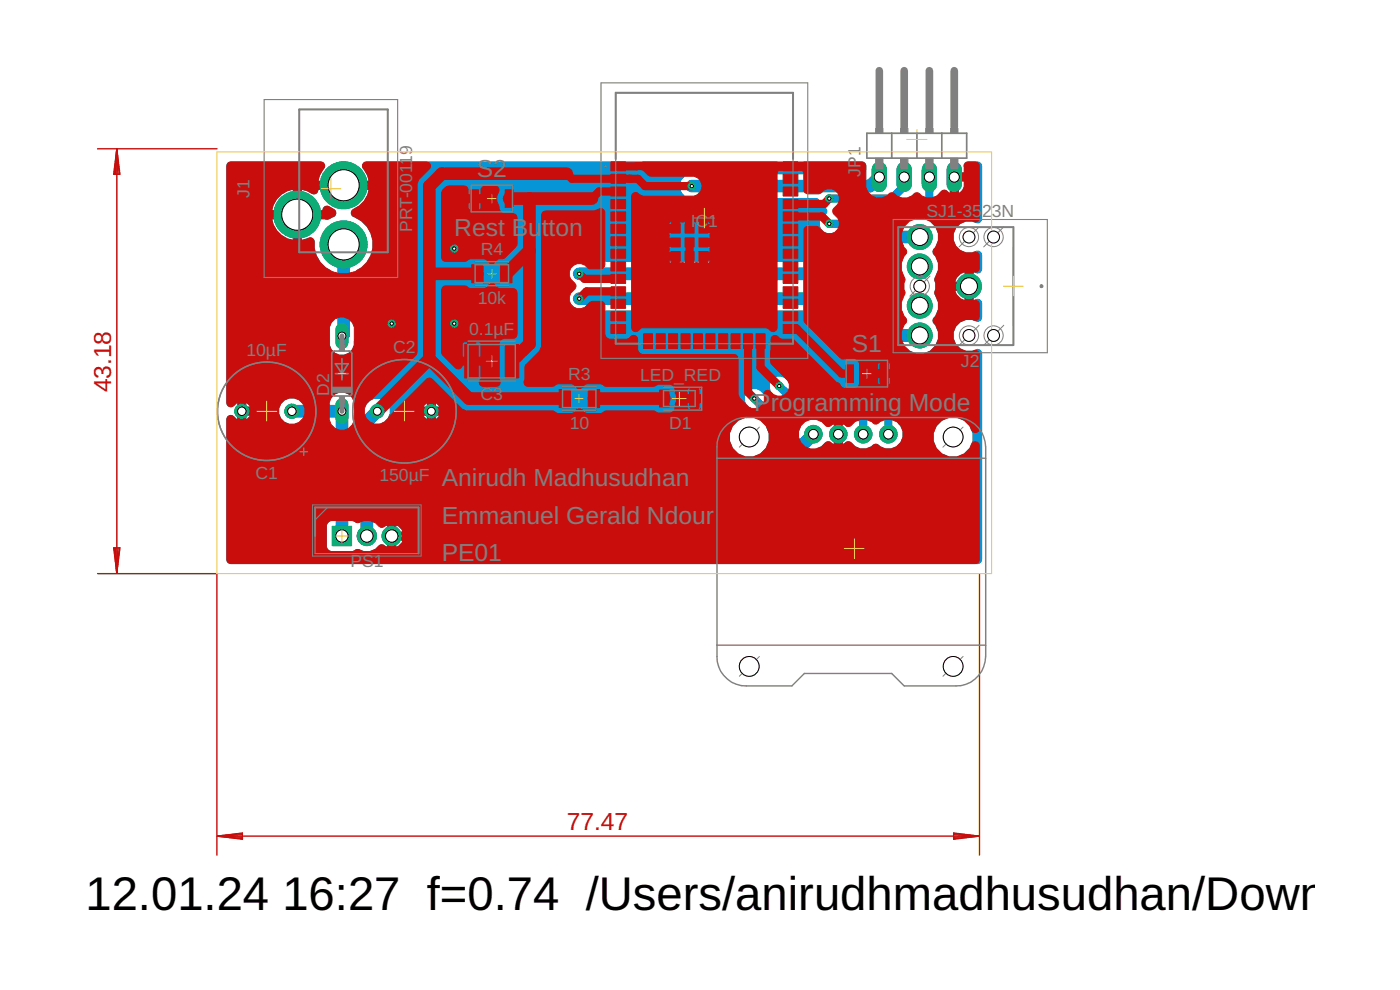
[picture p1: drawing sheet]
<svg xmlns="http://www.w3.org/2000/svg" width="105mm" height="74mm" viewBox="0 0 105 74" stroke-linecap="round" stroke-linejoin="round" font-family="sans-serif">
<defs><g id="words">
<g font-size="3.5">
<text x="6.4" y="68.1">12.01.24</text>
<text x="21.1" y="68.1">16:27 f=0.74 /Users/anirudhmadhusudhan/Download</text>
</g>
<g font-size="1.8" fill="#808080">
<text x="34" y="17.7">Rest Bu</text>
<text x="35.7" y="13.2">S2</text>
<text x="40.5" y="17.7">t</text>
<text x="41.1" y="17.7">ton</text>
<text x="63.8" y="26.3">S1</text>
<text x="56.5" y="30.8">Programming Mode</text>
<text x="33.1" y="36.4">Anirudh Madhusudhan</text>
<text x="33.1" y="39.2">Emmanuel Gerald Ndour</text>
<text x="33.1" y="42">PE01</text>
</g>
<g font-size="1.8" fill="#c90d0c">
<text x="8.3" y="29.4" transform="rotate(-90 8.3 29.4)">43.18</text>
<text x="42.4" y="62.1">77.47</text>
</g>
<g font-size="1.3" fill="#808080">
<text x="18.7" y="14.8" transform="rotate(-90 18.7 14.8)">J1</text>
<text x="30.8" y="17.4" transform="rotate(-90 30.8 17.4)">PRT-00119</text>
<text x="51.7" y="17">IC1</text>
<text x="64.4" y="13.2" transform="rotate(-90 64.4 13.2)">JP1</text>
<text x="69.3" y="16.3">SJ1-35</text>
<text x="73.5" y="16.3">2</text>
<text x="74.2" y="16.3">3N</text>
<text x="35.7" y="22.8">10k</text>
<text x="36" y="19.1">R4</text>
<text x="18.4" y="26.6">10µF</text>
<text x="24.6" y="29.6" transform="rotate(-90 24.6 29.6)">D2</text>
<text x="29.4" y="26.4">C2</text>
<text x="35.1" y="25.1">0.1µF</text>
<text x="36" y="29.9">C3</text>
<text x="42.5" y="28.5">R3</text>
<text x="47.9" y="28.5">LED_RED</text>
<text x="71.9" y="27.5">J2</text>
<text x="19.1" y="35.8">C1</text>
<text x="42.6" y="32.1">10</text>
<text x="50.1" y="32.1">D1</text>
<text x="28.4" y="36">150µF</text>
<text x="26.2" y="42.5">PS1</text>
</g>
</g></defs>
<path d="M17.1 12.2l-.1 .2v17.7a.3 .3 0 0 0 .2 .3 .3 .3 0 0 0 .3 0l.3-.3v1.3l-.3-.2a.3 .3 0 0 0-.3-.1 .3 .3 0 0 0-.2 .3v10.5l.2 .3h56l.2-.1 .1-.2v-15.5a.3 .3 0 0 0-.4-.2 1.21 1.21 0 0 1-1.8-1.2 1.21 1.21 0 0 1 1.9-1l.2-.1 .1-1.2a.3 .3 0 0 0-.4-.3l-.3 .1v-2.2l.3 .1a.3 .3 0 0 0 .4-.3v-1a.3 .3 0 0 0-.4-.3 1.21 1.21 0 0 1-1.8-1.2 1.21 1.21 0 0 1 1.9-.9l.2-.1 .1-.2v-4l-.2-.3h-.9a.3 .3 0 0 0-.2 .4v.4h-1.1v1.6l-.1-.1a.37 .37 0 0 0-.4-.2 .37 .37 0 0 0-.3 .4v.4l-.1 .3-.8 .7a.32 .32 0 0 0 .2 .6 1.41 1.41 0 0 1 .2 2.1l.1 .3a1.51 1.51 0 0 1 .1 1.9 1.2 1.2 0 0 1 0 1v.1a1.42 1.42 0 0 1-.2 1.9l.1 .2a1.41 1.41 0 0 1-.1 2 1.41 1.41 0 0 1-2-.1h-2.2l-.4-.1-2.5-2.5-.2-.1h-19.3a.96 .96 0 0 1-.8-.8 .96 .96 0 0 1 .4-1v-.2a.96 .96 0 0 1-.4-1 .96 .96 0 0 1 .8-.7h19.3l.2-.1 1.5-1.5a.3 .3 0 0 0 .1-.3 .3 .3 0 0 0-.3-.2h-2.1a.77 .77 0 0 1-.6-.7 .77 .77 0 0 1 .5-.8 .31 .31 0 0 0-.2-.5l-.3-.6-.3-.1h-9.4a.93 .93 0 0 1-.8-.9 .93 .93 0 0 1 .8-.9h12.9l.3-.2v-.4l-.1-.2-.2-.1h-37.1a.3 .3 0 0 0-.3 .2 .3 .3 0 0 0 .2 .4l.2 .4 .1 .5h-3.8l.1-.5 .3-.5a.3 .3 0 0 0 .1-.3 .3 .3 0 0 0-.3-.2h-6.7zM71.7 13.5h.5a.78 .78 0 0 1-.5 1zM20.7 14.9l.4-.4 .4-.2 .4-.1v1.6h-1.6l.1-.5zM22.5 14.2l.8 .3a.3 .3 0 0 0 .4 0 .3 .3 0 0 0 .1-.3h3.8a2.08 2.08 0 0 1-1.2 1.6 .3 .3 0 0 0 .2 .4 2.22 2.22 0 0 1 1.3 2 2.22 2.22 0 0 1-1.2 2.1l-.1 4.9-.1 .2a.97 .97 0 0 1-.7 1.2 .97 .97 0 0 1-1.2-.8v-1.3l.2-.4v-3.8a2.46 2.46 0 0 1-1.3-2.3 .31 .31 0 0 0-.5-.1l-.5 .1v-1.6h1.8a.84 .84 0 0 0 .8-.4v-.3l-.5-.2a.3 .3 0 0 0-.3 0 .3 .3 0 0 0-.1 .3h-1.7zM20.3 16.4h1.6v1.6a1.92 1.92 0 0 1-1.6-1.6zM71.6 20.8l.3-.3 .3-.2v.8h-.8zM71.4 21.7h.8v.8l-.3-.1-.3-.3zM21 30.2a1.01 1.01 0 0 1 1.3-.4h2.4a1.01 1.01 0 0 1 1.2-.4 1.01 1.01 0 0 1 .6 1.2 .3 .3 0 0 0 .5 .1l.3-.3a.99 .99 0 0 1 1.6-.3 .99 .99 0 0 1-.3 1.6l-.2 .3v3.2l.1 .2 .2 .1h27.8l.2-.1 3-3 .2-.5a.3 .3 0 0 0-.3-.4h-2a.3 .3 0 0 0-.2 .4 1.51 1.51 0 0 1-.8 2.2 1.51 1.51 0 0 1-2-1.2 1.51 1.51 0 0 1 1.6-1.7 .3 .3 0 0 0 .1-.5l-.5-.4a.79 .79 0 0 1 .3-1.2 .79 .79 0 0 1 1.1 .4 .3 .3 0 0 0 .4-.1 .3 .3 0 0 0 0-.4 .76 .76 0 0 1 .3-.7 .76 .76 0 0 1 .8 0l.8 .7 .2 .1h6.3l.2 .1 .9 .9 .1 .3 .1 1.3a1.13 1.13 0 0 1 0 1.6 1.13 1.13 0 0 1-1.6 0h-.3a1.17 1.17 0 0 1-1.8-.2h-.2l-.4 .2v-1.1h-.6v1.1l-.3-.2h-.2l-.4 .3-.5 .3-3.5 3.5-.3 .1h-28.5l-.2 .1-.1 .2v1.5a.3 .3 0 0 0 .4 .3l.2-.1v1.7l-.3-.2h-.2a1.27 1.27 0 0 1-1.7 .3l-.4 .2h-1.6l-.2-.1-.2-.3v-1.6l.3-.4-.1-7-.2-.2h-2.1a1.01 1.01 0 0 1-1.2-.3 1.01 1.01 0 0 1-.1-1.2zM18.4 30.1l.4 .4h-.4zM32.6 30.1l.3 .4h-.3zM31.7 30.4l.3-.3v.4h-.4zM18.4 31.1h.4l-.4 .3zM31.6 31.1h.4v.3zM32.6 31.1h.3l-.3 .3zM69.8 32.7a1.51 1.51 0 0 1 3 0 1.51 1.51 0 0 1-3 0zM29.6 39.3l.5 .3 .1 .2h-.6zM29.6 40.4h.6l-.1 .2-.5 .4z" fill-rule="evenodd" fill="#0696d7" stroke="#0696d7" stroke-width=".07"/>
<path d="M25.7 18.3v6.7l-.1 .1M34 18.6v5.6h-4.7M65.8 13.3l-.7 .6h-13.3M68.8 17.7h-3.1l-2.7 2.8h-19.7M21.8 30.8h3.8v9.3M28.2 30.8l-.7 .7v8.6M43.3 22.4h19.7l2.7 2.7h3.1M60.9 32.5l-3.9 3.9h-29.5" fill="none" stroke="#0696d7" stroke-width=".95"/>
<path d="M67.7 13.3v.6l-1 1h-4.6M69.6 13.3v1.6l-1 .9h-2.8l-.9 .9h-2.8M56.5 29.8l.9 1h6.5l.7 .6v1.1M58.3 28.9l1 .9h6.5l.7 .7v2" fill="none" stroke="#0696d7" stroke-width=".61"/>
<circle cx="21.8" cy="30.8" r=".53" fill="#0dab76" stroke="#0dab76" stroke-width=".07"/>
<circle cx="21.8" cy="30.8" r=".32" fill="#fff" stroke="#000" stroke-width=".07"/>
<circle cx="18.1" cy="30.8" r=".53" fill="#0dab76" stroke="#0dab76" stroke-width=".07"/>
<circle cx="18.1" cy="30.8" r=".32" fill="#fff" stroke="#000" stroke-width=".07"/>
<circle cx="28.2" cy="30.8" r=".51" fill="#0dab76" stroke="#0dab76" stroke-width=".07"/>
<circle cx="28.2" cy="30.8" r=".3" fill="#fff" stroke="#000" stroke-width=".07"/>
<circle cx="32.3" cy="30.8" r=".51" fill="#0dab76" stroke="#0dab76" stroke-width=".07"/>
<circle cx="32.3" cy="30.8" r=".3" fill="#fff" stroke="#000" stroke-width=".07"/>
<path d="M25.6 30.3v.9" fill="none" stroke="#0dab76" stroke-width=".97"/>
<circle cx="25.6" cy="30.8" r=".3" fill="#fff" stroke="#000" stroke-width=".07"/>
<path d="M25.6 24.7v.9" fill="none" stroke="#0dab76" stroke-width=".97"/>
<circle cx="25.6" cy="25.1" r=".3" fill="#fff" stroke="#000" stroke-width=".07"/>
<circle cx="25.7" cy="18.3" r="1.76" fill="#0dab76" stroke="#0dab76" stroke-width=".07"/>
<circle cx="25.7" cy="18.3" r="1.16" fill="#fff" stroke="#000" stroke-width=".07"/>
<circle cx="25.7" cy="13.9" r="1.76" fill="#0dab76" stroke="#0dab76" stroke-width=".07"/>
<circle cx="25.7" cy="13.9" r="1.16" fill="#fff" stroke="#000" stroke-width=".07"/>
<circle cx="22.2" cy="16.1" r="1.76" fill="#0dab76" stroke="#0dab76" stroke-width=".07"/>
<circle cx="22.2" cy="16.1" r="1.16" fill="#fff" stroke="#000" stroke-width=".07"/>
<circle cx="72.5" cy="21.4" r=".93" fill="#0dab76" stroke="#0dab76" stroke-width=".07"/>
<circle cx="72.5" cy="21.4" r=".64" fill="#fff" stroke="#000" stroke-width=".07"/>
<circle cx="68.8" cy="17.7" r=".93" fill="#0dab76" stroke="#0dab76" stroke-width=".07"/>
<circle cx="68.8" cy="17.7" r=".64" fill="#fff" stroke="#000" stroke-width=".07"/>
<circle cx="68.8" cy="25.1" r=".93" fill="#0dab76" stroke="#0dab76" stroke-width=".07"/>
<circle cx="68.8" cy="25.1" r=".64" fill="#fff" stroke="#000" stroke-width=".07"/>
<circle cx="68.8" cy="19.9" r=".93" fill="#0dab76" stroke="#0dab76" stroke-width=".07"/>
<circle cx="68.8" cy="19.9" r=".64" fill="#fff" stroke="#000" stroke-width=".07"/>
<circle cx="68.8" cy="22.9" r=".93" fill="#0dab76" stroke="#0dab76" stroke-width=".07"/>
<circle cx="68.8" cy="22.9" r=".64" fill="#fff" stroke="#000" stroke-width=".07"/>
<path d="M65.8 12.7v1.1" fill="none" stroke="#0dab76" stroke-width="1.1"/>
<circle cx="65.8" cy="13.3" r=".38" fill="#fff" stroke="#000" stroke-width=".07"/>
<path d="M67.7 12.7v1.1" fill="none" stroke="#0dab76" stroke-width="1.1"/>
<circle cx="67.7" cy="13.3" r=".38" fill="#fff" stroke="#000" stroke-width=".07"/>
<path d="M69.6 12.7v1.1" fill="none" stroke="#0dab76" stroke-width="1.1"/>
<circle cx="69.6" cy="13.3" r=".38" fill="#fff" stroke="#000" stroke-width=".07"/>
<path d="M71.4 12.7v1.1" fill="none" stroke="#0dab76" stroke-width="1.1"/>
<circle cx="71.4" cy="13.3" r=".38" fill="#fff" stroke="#000" stroke-width=".07"/>
<path d="M24.9 39.4h1.4v1.4h-1.4z" fill="#0dab76" stroke="#0dab76" stroke-width=".07"/>
<circle cx="25.6" cy="40.1" r=".47" fill="#fff" stroke="#000" stroke-width=".07"/>
<circle cx="27.5" cy="40.1" r=".72" fill="#0dab76" stroke="#0dab76" stroke-width=".07"/>
<circle cx="27.5" cy="40.1" r=".47" fill="#fff" stroke="#000" stroke-width=".07"/>
<circle cx="29.3" cy="40.1" r=".72" fill="#0dab76" stroke="#0dab76" stroke-width=".07"/>
<circle cx="29.3" cy="40.1" r=".47" fill="#fff" stroke="#000" stroke-width=".07"/>
<circle cx="66.5" cy="32.5" r=".66" fill="#0dab76" stroke="#0dab76" stroke-width=".07"/>
<circle cx="66.5" cy="32.5" r=".36" fill="#fff" stroke="#000" stroke-width=".07"/>
<circle cx="64.6" cy="32.5" r=".66" fill="#0dab76" stroke="#0dab76" stroke-width=".07"/>
<circle cx="64.6" cy="32.5" r=".36" fill="#fff" stroke="#000" stroke-width=".07"/>
<circle cx="62.7" cy="32.5" r=".66" fill="#0dab76" stroke="#0dab76" stroke-width=".07"/>
<circle cx="62.7" cy="32.5" r=".36" fill="#fff" stroke="#000" stroke-width=".07"/>
<circle cx="60.9" cy="32.5" r=".66" fill="#0dab76" stroke="#0dab76" stroke-width=".07"/>
<circle cx="60.9" cy="32.5" r=".36" fill="#fff" stroke="#000" stroke-width=".07"/>
<circle cx="34" cy="18.6" r=".28" fill="#0dab76" stroke="#0dab76" stroke-width=".07"/>
<circle cx="34" cy="18.6" r=".13" fill="#fff" stroke="#000" stroke-width=".07"/>
<circle cx="34" cy="24.2" r=".28" fill="#0dab76" stroke="#0dab76" stroke-width=".07"/>
<circle cx="34" cy="24.2" r=".13" fill="#fff" stroke="#000" stroke-width=".07"/>
<circle cx="29.3" cy="24.2" r=".28" fill="#0dab76" stroke="#0dab76" stroke-width=".07"/>
<circle cx="29.3" cy="24.2" r=".13" fill="#fff" stroke="#000" stroke-width=".07"/>
<circle cx="51.8" cy="13.9" r=".28" fill="#0dab76" stroke="#0dab76" stroke-width=".07"/>
<circle cx="51.8" cy="13.9" r=".13" fill="#fff" stroke="#000" stroke-width=".07"/>
<circle cx="43.3" cy="20.5" r=".28" fill="#0dab76" stroke="#0dab76" stroke-width=".07"/>
<circle cx="43.3" cy="20.5" r=".13" fill="#fff" stroke="#000" stroke-width=".07"/>
<circle cx="43.3" cy="22.4" r=".28" fill="#0dab76" stroke="#0dab76" stroke-width=".07"/>
<circle cx="43.3" cy="22.4" r=".13" fill="#fff" stroke="#000" stroke-width=".07"/>
<circle cx="58.3" cy="28.9" r=".28" fill="#0dab76" stroke="#0dab76" stroke-width=".07"/>
<circle cx="58.3" cy="28.9" r=".13" fill="#fff" stroke="#000" stroke-width=".07"/>
<circle cx="56.5" cy="29.8" r=".28" fill="#0dab76" stroke="#0dab76" stroke-width=".07"/>
<circle cx="56.5" cy="29.8" r=".13" fill="#fff" stroke="#000" stroke-width=".07"/>
<circle cx="62.1" cy="16.7" r=".28" fill="#0dab76" stroke="#0dab76" stroke-width=".07"/>
<circle cx="62.1" cy="16.7" r=".13" fill="#fff" stroke="#000" stroke-width=".07"/>
<circle cx="62.1" cy="14.9" r=".28" fill="#0dab76" stroke="#0dab76" stroke-width=".07"/>
<circle cx="62.1" cy="14.9" r=".13" fill="#fff" stroke="#000" stroke-width=".07"/>
<g fill="none" stroke="#c90d0c" stroke-width=".11">
<path d="M7.3 11.1h8.9M8.7 11.2v31.7M8.7 11.2l.3 1.8h-.5zM8.7 11.2l-.1 1.8M8.7 11.2l.1 1.8M8.7 11.2l.2 1.8M7.3 42.9h8.9v21.1M8.5 41h.5l-.3 1.9zM8.6 41l.1 1.9M8.8 41l-.1 1.9M8.9 41l-.2 1.9M73.3 42.9v21.1"/>
<path d="M16.3 62.6h56.9M16.3 62.6l1.8-.3v.5zM16.3 62.6l1.8 .1M16.3 62.6l1.8 .2M18.1 62.5l-1.8 .1M18.1 62.4l-1.8 .2M71.4 62.3l1.8 .3-1.8 .2zM71.4 62.5l1.8 .1M71.4 62.4l1.8 .2M73.2 62.6l-1.8 .1M73.2 62.6l-1.8 .2"/>
</g>
<g fill="#c90d0c" stroke="#c90d0c" stroke-width=".07">
<path d="M37.8 25.8h1v2.5h-1z"/>
<path d="M34.8 25.8h1v2.5h-1z"/>
<path d="M51.6 29.2h.7v1.3h-.7z"/>
<path d="M49.4 29.2h.7v1.3h-.7z"/>
<path d="M45.7 12.1h1.1v.7h-1.1z"/>
<path d="M45.7 13h1.1v.7h-1.1z"/>
<path d="M45.7 14h1.1v.7h-1.1z"/>
<path d="M45.7 14.9h1.1v.7h-1.1z"/>
<path d="M45.7 15.9h1.1v.6h-1.1z"/>
<path d="M45.7 16.8h1.1v.7h-1.1z"/>
<path d="M45.7 17.7h1.1v.7h-1.1z"/>
<path d="M45.7 18.6h1.1v.7h-1.1z"/>
<path d="M45.7 19.6h1.1v.7h-1.1z"/>
<path d="M45.7 20.5h1.1v.7h-1.1z"/>
<path d="M45.7 21.5h1.1v.6h-1.1z"/>
<path d="M45.7 22.4h1.1v.7h-1.1z"/>
<path d="M45.7 23.3h1.1v.7h-1.1z"/>
<path d="M45.7 24.3h1.1v.7h-1.1z"/>
<path d="M48.2 25h.6v1.1h-.6z"/>
<path d="M49.1 25h.7v1.1h-.7z"/>
<path d="M50 25h.7v1.1h-.7z"/>
<path d="M51 25h.6v1.1h-.6z"/>
<path d="M51.9 25h.7v1.1h-.7z"/>
<path d="M52.8 25h.7v1.1h-.7z"/>
<path d="M53.8 25h.7v1.1h-.7z"/>
<path d="M54.7 25h.7v1.1h-.7z"/>
<path d="M55.6 25h.7v1.1h-.7z"/>
<path d="M56.6 25h.7v1.1h-.7z"/>
<path d="M58.6 24.3h1.1v.7h-1.1z"/>
<path d="M58.6 23.3h1.1v.7h-1.1z"/>
<path d="M58.6 22.4h1.1v.7h-1.1z"/>
<path d="M58.6 21.5h1.1v.6h-1.1z"/>
<path d="M58.6 20.5h1.1v.7h-1.1z"/>
<path d="M58.6 19.6h1.1v.7h-1.1z"/>
<path d="M58.6 18.6h1.1v.7h-1.1z"/>
<path d="M58.6 17.7h1.1v.7h-1.1z"/>
<path d="M58.6 16.8h1.1v.7h-1.1z"/>
<path d="M58.6 15.9h1.1v.6h-1.1z"/>
<path d="M58.6 14.9h1.1v.7h-1.1z"/>
<path d="M58.6 14h1.1v.7h-1.1z"/>
<path d="M58.6 13h1.1v.7h-1.1z"/>
<path d="M58.6 12.1h1.1v.7h-1.1z"/>
<path d="M50.2 16.8h.7v.6h-.7z"/>
<path d="M50.2 17.8h.7v.7h-.7z"/>
<path d="M50.2 18.8h.7v.7h-.7z"/>
<path d="M51.3 18.8h.6v.7h-.6z"/>
<path d="M52.3 18.8h.7v.7h-.7z"/>
<path d="M52.3 17.8h.7v.7h-.7z"/>
<path d="M52.3 16.8h.7v.6h-.7z"/>
<path d="M51.3 16.8h.6v.6h-.6z"/>
<path d="M51.3 17.8h.6v.7h-.6z"/>
<path d="M41.8 29.1h.9v1.4h-.9z"/>
<path d="M44 29.1h.9v1.4h-.9z"/>
<path d="M35.3 19.8h.9v1.4h-.9z"/>
<path d="M37.5 19.8h.8v1.4h-.8z"/>
<path d="M63.3 27.3h.6v1.3h-.6z"/>
<path d="M65.9 27.3h.6v1.3h-.6z"/>
<path d="M35.2 14.2h.6v1.3h-.6z"/>
<path d="M37.8 14.2h.6v1.3h-.6z"/>
</g>
<path d="M17.1 12.2l-.1 .2v17.9a.3 .3 0 0 0 .5 .1l.3-.3v1.3l-.4-.3a.3 .3 0 0 0-.4 .3v10.5l.1 .2 .2 .1h55.7l.2-.1 .1-.2v-8.7a.3 .3 0 0 0-.3-.2 .3 .3 0 0 0-.3 .2 1.5 1.5 0 0 1-2.3 .6 1.5 1.5 0 0 1 .1-2.4 1.5 1.5 0 0 1 2.3 .9 .3 .3 0 0 0 .3 0 .3 .3 0 0 0 .2-.2v-5.6l-.1-.2-.3-.1a1.21 1.21 0 0 1-1.6-1.2 1.21 1.21 0 0 1 1.7-1l.3-.2v-1l-.2-.3h-.3v-2.2h.3l.2-.1v-1l-.1-.3h-.3a1.21 1.21 0 0 1-1.6-1.2 1.21 1.21 0 0 1 1.7-1.1l.2-.1 .1-.2v-3.9l-.2-.3a1.04 1.04 0 0 0-.9 .1l-.1 .2 .1 .5h-1.1v1.6l-.2-.2a.29 .29 0 0 0-.5 0 1.06 1.06 0 0 1-1.7 .1 .4 .4 0 0 0-.4 .3 1.05 1.05 0 0 1-1.4-.3 .4 .4 0 0 0-.5 .3 1.03 1.03 0 0 1-1.6-.7v-1.6l-.1-.2-.2-.1h-16.4a.32 .32 0 0 0-.3 .3 .32 .32 0 0 0 .4 .4l.3 .3 .2 .1h3.2a.76 .76 0 0 1 .6 .7 .76 .76 0 0 1-.6 .8h-3.8l-.4-.3a.3 .3 0 0 0-.4 .3v9.9a.34 .34 0 0 0 .3 .2 .34 .34 0 0 0 .3-.2l.2-.1h9.2l.3 .2a.3 .3 0 0 0 .4 .1 .3 .3 0 0 0 .2-.3v-11.5v-.2l1.8-.1 .2 .3v1.2v.2l.3 .1h.7l.3-.1a.78 .78 0 0 1 1.2 0 .78 .78 0 0 1-.3 1.2l-.1 .2 .1 .2a.78 .78 0 0 1 .3 1.1 .78 .78 0 0 1-1.1 .3l-.3-.4-.2-.1-.8 .1-.1 .1v7l2.7 2.7 .2 .1 .9-.1 .3 .2v.8v1.1l-.3 .2-1-.1-3.5-3.5-.3-.1h-.7l-.3-.2a.3 .3 0 0 0-.3-.1 .3 .3 0 0 0-.2 .3v1.8l1.3 1.3 .1 .2a.8 .8 0 0 1-.6 .9 .8 .8 0 0 1-.9-.4 .3 .3 0 0 0-.4 .1 .3 .3 0 0 0 0 .4 .76 .76 0 0 1-.3 .8 .76 .76 0 0 1-.9 0l-.6-.7-.2-.3v-2.7l-.2-.3h-6.9h-.2l-.2-.3v-.8a.3 .3 0 0 0-.2-.3 .3 .3 0 0 0-.3 .1l-.3 .2h-1.3l-.1-.1-.2-.3-.1-2.3-.2-.2h-.7l-.2 .1a.84 .84 0 0 1-1.2 .4 .86 .86 0 0 1 .2-1.5v-.2a.81 .81 0 0 1-.4-1.1 .81 .81 0 0 1 1.1-.4l.4 .3h.8l.2-.2 .1-4-.1-.2-.2-.1-.5 .2h-3.7l-.2 .1-.1 .2v9.8l-.1 .4-1.1 1.1-.1 1.2 .1 .2 .2 .1h1.8l.5-.2h1l.3 .2a.3 .3 0 0 0 .3 .2 .3 .3 0 0 0 .2-.2l.3-.2h1.1l.4 .2h3.5l.4-.1h.9l.3 .1v.5a.99 .99 0 0 1 0 .9 .47 .47 0 0 1-.3 .6h-.9l-.4-.2h-3.5l-.4 .2h-1.1l-.3-.1a.38 .38 0 0 0-.3-.2 .38 .38 0 0 0-.3 .3h-1.2l-.5-.2h-6.4l-.3-.1-2.3-2.2-.2-.1-.2 .1-2.8 2.8a.99 .99 0 0 1-1.6 .3 .99 .99 0 0 1 .3-1.6l3.4-3.4v-12.7l.2-.4 .7-.8a.3 .3 0 0 0 .1-.3 .3 .3 0 0 0-.3-.2h-4.6a.31 .31 0 0 0 0 .6l.2 .4 .1 .5h-3.8l.1-.5 .3-.5a.3 .3 0 0 0 .1-.3 .3 .3 0 0 0-.3-.2h-6.7zM71.7 13.5h.5a.78 .78 0 0 1-.5 1zM22.5 14.2l.8 .3a.3 .3 0 0 0 .4 0 .3 .3 0 0 0 .1-.3h3.8a2.08 2.08 0 0 1-1.2 1.6 .3 .3 0 0 0 .2 .4 2.22 2.22 0 0 1 1.2 2.8 2.22 2.22 0 0 1-2.6 1.4 2.22 2.22 0 0 1-1.7-2.4 .31 .31 0 0 0-.5-.1l-.5 .1v-1.6h1.8a.84 .84 0 0 0 .8-.4v-.3l-.5-.2a.3 .3 0 0 0-.3 0 .3 .3 0 0 0-.1 .3h-1.7zM20.7 14.9l.4-.4 .4-.2 .4-.1v1.6h-1.6l.1-.5zM67.7 16.9a1.41 1.41 0 0 1 2-.3 1.41 1.41 0 0 1 .1 2.1l.1 .3a1.51 1.51 0 0 1 .1 1.9 1.2 1.2 0 0 1 0 1v.1a1.42 1.42 0 0 1-.2 1.9l.1 .2a1.41 1.41 0 0 1-.1 2 1.41 1.41 0 0 1-2 0 1.41 1.41 0 0 1 0-2v-.2a1.51 1.51 0 0 1-.1-2 1.2 1.2 0 0 1 0-1v-.1a1.42 1.42 0 0 1 .1-1.8v-.3a1.37 1.37 0 0 1-.1-1.8zM20.3 16.4h1.6v1.6a1.92 1.92 0 0 1-1.6-1.6zM50.1 17.4h.8v-.8h.4v.8h.6v-.8h.4v.8h.9v.4h-.9v.6h.9v.5h-.9v.8h-.4v-.8h-.6v.8h-.4v-.8h-.8v-.5h.8v-.6h-.8zM52.9 16.6h.2l.1 .2h-.3zM50.1 16.7l.2-.1v.2h-.2zM50.1 19.5h.2v.2l-.2-.1zM52.9 19.5h.3l-.1 .1-.2 .1zM71.6 20.8l.3-.3 .3-.2v.8h-.8zM71.4 21.7h.8v.8l-.3-.1-.3-.3zM24.8 24.1a.95 .95 0 0 1 1-.4 .95 .95 0 0 1 .7 .8v1.3a.95 .95 0 0 1-.9 .8 .95 .95 0 0 1-1-.8v-1.3zM65.7 27.2l.2-.1v.6h-.2zM66.5 27.1l.1 .2v.4h-.1zM66.5 28.3h.1v.4l-.1 .1zM65.7 28.3h.2v.5l-.2-.1zM51.5 29.1l.2-.1v.5h-.3zM52.3 29l.2 .1v.4h-.2zM24.8 29.7a.95 .95 0 0 1 1-.4 .95 .95 0 0 1 .7 .8v1.3a.95 .95 0 0 1-.9 .8 .95 .95 0 0 1-1-.8v-1.3zM20.8 30.8a1 1 0 0 1 2 0 1 1 0 0 1-2 0zM18.4 30.1l.4 .4h-.4zM31.7 30.4l.3-.3v.4h-.4zM32.6 30.1l.3 .4h-.3zM52.3 30.1h.2v.4l-.1 .1h-.1zM51.4 30.1h.3v.5h-.2zM32.6 31.1h.3l-.3 .3zM31.6 31.1h.4v.3zM18.4 31.1h.4l-.4 .3zM54.6 32.7a1.51 1.51 0 0 1 3 0 1.51 1.51 0 0 1-3 0zM63 31.7l.4 .2h.2a1.18 1.18 0 0 1 1.8-.2h.3a1.13 1.13 0 0 1 1.6 0 1.13 1.13 0 0 1 0 1.6 1.13 1.13 0 0 1-1.6 0h-.3a1.17 1.17 0 0 1-1.8-.2h-.2l-.4 .2zM59.9 31.9a1.18 1.18 0 0 1 2 0h.2l.3-.2v1.6l-.3-.2h-.2a1.14 1.14 0 0 1-1.6 .3 1.14 1.14 0 0 1-.4-1.5zM24.5 39.2l.3-.2h1.6l.4 .1a1.27 1.27 0 0 1 1.7 .3h.2l.3-.1v1.7l-.3-.2h-.2a1.27 1.27 0 0 1-1.7 .3l-.4 .2h-1.6l-.2-.1-.2-.3v-1.6zM29.6 39.3l.5 .3 .1 .2h-.6zM29.6 40.4h.6l-.1 .2-.5 .4zM33.1 14.2l-.1 .2 .1 5 .2 .2h1.5l.4-.2h1l.3 .2a.3 .3 0 0 0 .3 .1 .3 .3 0 0 0 .3-.1l.3-.2 .4-.1 .8-.8 .1-.2v-2.1l-.2-.2h-.8a.51 .51 0 0 1-.4-.6 1.15 1.15 0 0 1 .1-1.2l-.2-.3h-1l-.2 .2v.5h-1v-.5l-.3-.2h-1.1zM35 15.2h.2v.5l-.2-.1zM35.8 15.2h.2v.4l-.2 .1zM33.1 21.5l-.1 .2v4.7l.1 .2 1 .9a.3 .3 0 0 0 .3 .1 .3 .3 0 0 0 .2-.3h1.4v1a.33 .33 0 0 0-.1 .4 .33 .33 0 0 0 .3 .2h.9a.32 .32 0 0 0 .3-.2 .32 .32 0 0 0 0-.3v-2.7l.2-.3 .9-.1 .2-.2v-3.2l-.2-.3h-1.1l-.3-.2a.3 .3 0 0 0-.3-.2 .3 .3 0 0 0-.3 .2l-.3 .2h-1l-.4-.2h-1.5zM34.6 25.7l.4-.1v1.1h-.4zM35.6 25.6h.2l.2 .1v1h-.4z" fill-rule="evenodd" fill="#c90d0c" stroke="#c90d0c" stroke-width=".07"/>
<path d="M42.4 13l.4 .4h4.9l.6 .5h3.5M46.3 14.3h-1.5l-.5 .6M48 12.4h-1.7M51.6 18.1v1.1M59.2 16.2h2.3l.6 .5M62.1 14.9l-.4 .4h-2.5M43.3 20.5l.5 .4h2.5M46.3 21.8h-2.4l-.6 .6M56 25.5v3.9l.5 .4M56.9 25.5v2l1.4 1.4M59.2 24.6h.4l3.4 3.4h.6" fill="none" stroke="#c90d0c" stroke-width=".61"/>
<path d="M38.1 14.9h6.2M39.6 18.8l-1.7 1.7M39.6 14.9v10.8l-1.3 1.3M42.4 13h-9.3l-1 .9v13M32.1 26.9l-3.9 3.9M32.1 20.5h3.6M32.1 26.9l3 2.9h7.2M44.4 29.8h5.3" fill="none" stroke="#c90d0c" stroke-width=".95"/>
<circle cx="21.8" cy="30.8" r=".53" fill="#0dab76" stroke="#0dab76" stroke-width=".07"/>
<circle cx="21.8" cy="30.8" r=".32" fill="#fff" stroke="#000" stroke-width=".07"/>
<circle cx="18.1" cy="30.8" r=".53" fill="#0dab76" stroke="#0dab76" stroke-width=".07"/>
<circle cx="18.1" cy="30.8" r=".32" fill="#fff" stroke="#000" stroke-width=".07"/>
<circle cx="28.2" cy="30.8" r=".51" fill="#0dab76" stroke="#0dab76" stroke-width=".07"/>
<circle cx="28.2" cy="30.8" r=".3" fill="#fff" stroke="#000" stroke-width=".07"/>
<circle cx="32.3" cy="30.8" r=".51" fill="#0dab76" stroke="#0dab76" stroke-width=".07"/>
<circle cx="32.3" cy="30.8" r=".3" fill="#fff" stroke="#000" stroke-width=".07"/>
<path d="M25.6 30.3v.9" fill="none" stroke="#0dab76" stroke-width=".97"/>
<circle cx="25.6" cy="30.8" r=".3" fill="#fff" stroke="#000" stroke-width=".07"/>
<path d="M25.6 24.7v.9" fill="none" stroke="#0dab76" stroke-width=".97"/>
<circle cx="25.6" cy="25.1" r=".3" fill="#fff" stroke="#000" stroke-width=".07"/>
<circle cx="25.7" cy="18.3" r="1.76" fill="#0dab76" stroke="#0dab76" stroke-width=".07"/>
<circle cx="25.7" cy="18.3" r="1.16" fill="#fff" stroke="#000" stroke-width=".07"/>
<circle cx="25.7" cy="13.9" r="1.76" fill="#0dab76" stroke="#0dab76" stroke-width=".07"/>
<circle cx="25.7" cy="13.9" r="1.16" fill="#fff" stroke="#000" stroke-width=".07"/>
<circle cx="22.2" cy="16.1" r="1.76" fill="#0dab76" stroke="#0dab76" stroke-width=".07"/>
<circle cx="22.2" cy="16.1" r="1.16" fill="#fff" stroke="#000" stroke-width=".07"/>
<circle cx="72.5" cy="21.4" r=".93" fill="#0dab76" stroke="#0dab76" stroke-width=".07"/>
<circle cx="72.5" cy="21.4" r=".64" fill="#fff" stroke="#000" stroke-width=".07"/>
<circle cx="68.8" cy="17.7" r=".93" fill="#0dab76" stroke="#0dab76" stroke-width=".07"/>
<circle cx="68.8" cy="17.7" r=".64" fill="#fff" stroke="#000" stroke-width=".07"/>
<circle cx="68.8" cy="25.1" r=".93" fill="#0dab76" stroke="#0dab76" stroke-width=".07"/>
<circle cx="68.8" cy="25.1" r=".64" fill="#fff" stroke="#000" stroke-width=".07"/>
<circle cx="68.8" cy="19.9" r=".93" fill="#0dab76" stroke="#0dab76" stroke-width=".07"/>
<circle cx="68.8" cy="19.9" r=".64" fill="#fff" stroke="#000" stroke-width=".07"/>
<circle cx="68.8" cy="22.9" r=".93" fill="#0dab76" stroke="#0dab76" stroke-width=".07"/>
<circle cx="68.8" cy="22.9" r=".64" fill="#fff" stroke="#000" stroke-width=".07"/>
<path d="M65.8 12.7v1.1" fill="none" stroke="#0dab76" stroke-width="1.1"/>
<circle cx="65.8" cy="13.3" r=".38" fill="#fff" stroke="#000" stroke-width=".07"/>
<path d="M67.7 12.7v1.1" fill="none" stroke="#0dab76" stroke-width="1.1"/>
<circle cx="67.7" cy="13.3" r=".38" fill="#fff" stroke="#000" stroke-width=".07"/>
<path d="M69.6 12.7v1.1" fill="none" stroke="#0dab76" stroke-width="1.1"/>
<circle cx="69.6" cy="13.3" r=".38" fill="#fff" stroke="#000" stroke-width=".07"/>
<path d="M71.4 12.7v1.1" fill="none" stroke="#0dab76" stroke-width="1.1"/>
<circle cx="71.4" cy="13.3" r=".38" fill="#fff" stroke="#000" stroke-width=".07"/>
<path d="M24.9 39.4h1.4v1.4h-1.4z" fill="#0dab76" stroke="#0dab76" stroke-width=".07"/>
<circle cx="25.6" cy="40.1" r=".47" fill="#fff" stroke="#000" stroke-width=".07"/>
<circle cx="27.5" cy="40.1" r=".72" fill="#0dab76" stroke="#0dab76" stroke-width=".07"/>
<circle cx="27.5" cy="40.1" r=".47" fill="#fff" stroke="#000" stroke-width=".07"/>
<circle cx="29.3" cy="40.1" r=".72" fill="#0dab76" stroke="#0dab76" stroke-width=".07"/>
<circle cx="29.3" cy="40.1" r=".47" fill="#fff" stroke="#000" stroke-width=".07"/>
<circle cx="66.5" cy="32.5" r=".66" fill="#0dab76" stroke="#0dab76" stroke-width=".07"/>
<circle cx="66.5" cy="32.5" r=".36" fill="#fff" stroke="#000" stroke-width=".07"/>
<circle cx="64.6" cy="32.5" r=".66" fill="#0dab76" stroke="#0dab76" stroke-width=".07"/>
<circle cx="64.6" cy="32.5" r=".36" fill="#fff" stroke="#000" stroke-width=".07"/>
<circle cx="62.7" cy="32.5" r=".66" fill="#0dab76" stroke="#0dab76" stroke-width=".07"/>
<circle cx="62.7" cy="32.5" r=".36" fill="#fff" stroke="#000" stroke-width=".07"/>
<circle cx="60.9" cy="32.5" r=".66" fill="#0dab76" stroke="#0dab76" stroke-width=".07"/>
<circle cx="60.9" cy="32.5" r=".36" fill="#fff" stroke="#000" stroke-width=".07"/>
<circle cx="34" cy="18.6" r=".28" fill="#0dab76" stroke="#0dab76" stroke-width=".07"/>
<circle cx="34" cy="18.6" r=".13" fill="#fff" stroke="#000" stroke-width=".07"/>
<circle cx="34" cy="24.2" r=".28" fill="#0dab76" stroke="#0dab76" stroke-width=".07"/>
<circle cx="34" cy="24.2" r=".13" fill="#fff" stroke="#000" stroke-width=".07"/>
<circle cx="29.3" cy="24.2" r=".28" fill="#0dab76" stroke="#0dab76" stroke-width=".07"/>
<circle cx="29.3" cy="24.2" r=".13" fill="#fff" stroke="#000" stroke-width=".07"/>
<circle cx="51.8" cy="13.9" r=".28" fill="#0dab76" stroke="#0dab76" stroke-width=".07"/>
<circle cx="51.8" cy="13.9" r=".13" fill="#fff" stroke="#000" stroke-width=".07"/>
<circle cx="43.3" cy="20.5" r=".28" fill="#0dab76" stroke="#0dab76" stroke-width=".07"/>
<circle cx="43.3" cy="20.5" r=".13" fill="#fff" stroke="#000" stroke-width=".07"/>
<circle cx="43.3" cy="22.4" r=".28" fill="#0dab76" stroke="#0dab76" stroke-width=".07"/>
<circle cx="43.3" cy="22.4" r=".13" fill="#fff" stroke="#000" stroke-width=".07"/>
<circle cx="58.3" cy="28.9" r=".28" fill="#0dab76" stroke="#0dab76" stroke-width=".07"/>
<circle cx="58.3" cy="28.9" r=".13" fill="#fff" stroke="#000" stroke-width=".07"/>
<circle cx="56.5" cy="29.8" r=".28" fill="#0dab76" stroke="#0dab76" stroke-width=".07"/>
<circle cx="56.5" cy="29.8" r=".13" fill="#fff" stroke="#000" stroke-width=".07"/>
<circle cx="62.1" cy="16.7" r=".28" fill="#0dab76" stroke="#0dab76" stroke-width=".07"/>
<circle cx="62.1" cy="16.7" r=".13" fill="#fff" stroke="#000" stroke-width=".07"/>
<circle cx="62.1" cy="14.9" r=".28" fill="#0dab76" stroke="#0dab76" stroke-width=".07"/>
<circle cx="62.1" cy="14.9" r=".13" fill="#fff" stroke="#000" stroke-width=".07"/>
<g fill="none" stroke="#808080" stroke-width=".07">
<path d="M73.3 17l-1.5 1.5M75.1 17l-1.5 1.5M23.4 37.8h8.1v3.8h-8.1zM56.8 32l-1.5 1.5M69.6 20.7l-1.5 1.5M72.1 32l-1.5 1.5M73.3 24.3l-1.5 1.5M75.1 24.3l-1.5 1.5M56.8 49.1l-1.5 1.5M72.1 49.1l-1.5 1.5"/>
<circle cx="72.5" cy="17.7" r=".72"/>
<circle cx="74.4" cy="17.7" r=".72"/>
<circle cx="56.1" cy="32.7" r=".72"/>
<circle cx="68.8" cy="21.4" r=".72"/>
<circle cx="71.3" cy="32.7" r=".72"/>
<circle cx="72.5" cy="25.1" r=".72"/>
<circle cx="74.4" cy="25.1" r=".72"/>
<circle cx="56.1" cy="49.9" r=".72"/>
<circle cx="71.3" cy="49.9" r=".72"/>
</g>
<g fill="none" stroke="#808080" stroke-width=".11">
<path d="M35.3 13.9h3.1v2h-3.1zM35.6 19.6h2.5M35.6 19.8h2.5v1.3h-2.5zM22.5 33.8h.5M22.7 33.5v.6M35 28.5h3.6M35 25.5h3.6M35 25.8h3.6v2.5h-3.6zM35.6 21.4h2.5M42.1 28.9h2.5M42.1 30.7h2.5M42.1 29.2h2.5v1.3h-2.5z"/>
<path d="M49.7 29h2.8v1.7h-2.8M49.7 29.2h2.3v1.2h-2.3zM53.7 34.3h20.1M54.2 32a2.26 2.26 0 0 1 1.7-.8h15.6a2.22 2.22 0 0 1 2.3 2.2v15.7a2.22 2.22 0 0 1-2.3 2.2h-3.8l-1-.9h-6.5l-.9 .9h-3.4a2.18 2.18 0 0 1-2.2-2.2v-15.7a2.13 2.13 0 0 1 .5-1.4zM63.3 27h3.1v2h-3.1zM53.7 48.3h20.1"/>
<circle cx="20" cy="30.8" r="3.7"/>
<circle cx="30.3" cy="30.8" r="3.9"/>
</g>
<path d="M64.9 10h7.4v1.8h-7.4zM66.7 10v1.8M68.6 10v1.8M70.5 10v1.8M24.8 26.4l.2-.1h1.1l.2 .1v3.1l-.1 .1h-1.2l-.2-.1zM25.1 27.2h1l-.5 .8zM25.1 28h1M25.6 26.8v1.6" fill="none" stroke="#808080" stroke-width=".13"/>
<g fill="#808080" stroke="#808080" stroke-width=".07">
<path d="M24.8 29h1.5v.4h-1.5z"/>
<path d="M25.4 25.8h.4v.5h-.4z"/>
<path d="M25.4 29.7h.4v.4h-.4z"/>
<path d="M65.5 9.6h.6v.4h-.6z"/>
<path d="M67.4 9.6h.5v.4h-.5z"/>
<path d="M69.3 9.6h.5v.4h-.5z"/>
<path d="M71.1 9.6h.6v.4h-.6z"/>
<path d="M65.5 11.8h.6v.8h-.6z"/>
<path d="M67.4 11.8h.5v.8h-.5z"/>
<path d="M69.3 11.8h.5v.8h-.5z"/>
<path d="M71.1 11.8h.6v.8h-.6z"/>
</g>
<g fill="none" stroke="#808080" stroke-width=".15">
<path d="M22.4 8.2h6.6v10.7h-6.6zM46.1 11.9v-5h13.3v5M67.2 17h8.6v8.8h-8.6zM46.1 25.2v.5h1.8M59.4 25.2v.5h-1.9M23.6 40.1v-2.1h7.7v3.4"/>
<circle cx="77.9" cy="21.4" r=".07"/>
</g>
<g fill="none" stroke="#808080" stroke-width=".08">
<path d="M19.8 7.5h10v13.3h-10zM22.4 18.1v.8h1.5M22.4 14.1v-5.9h6.6v10.7h-1.4M45 6.2h15.5v20.6h-15.5zM45.3 12.4v.1zM46.1 6.9h13.3v18.8h-13.3zM66.8 16.4h11.6v10h-11.6zM67.6 17h-.4v8.8h.4M69.8 17h2.2M75.8 18.5v5.9M23.6 38h7.7v3.4h-7.7zM24.5 38l-.9 .9"/>
<path d="M69.8 25.8h2.2"/>
</g>
<path d="M65.8 5.3v4.2M67.7 5.3v4.2M69.6 5.3v4.2M71.4 5.3v4.2" fill="none" stroke="#808080" stroke-width=".57"/>
<path d="M25.6 25.1v.7M25.6 30.1v.7" fill="none" stroke="#808080" stroke-width=".38"/>
<g fill="none" stroke="#afd134" stroke-width=".07">
<path d="M24 14.1h1.5M24.8 13.4v1.5M36.5 14.9h.6M36.8 14.5v.7M52 16.3h1.5M52.7 15.6v1.5M67.9 10.4h1.5M68.6 9.7v1.5M19.2 30.8h1.5M20 30v1.5M25.3 28h.6M25.6 27.6v.7"/>
<path d="M25.6 39.6v1M29.5 30.8h1.5M30.3 30v1.5M36.4 27h.8M36.5 20.5h.6M36.8 20.2v.6M36.8 26.6v.9M43 29.8h.7M43.3 29.5v.6M50.3 29.8h1.1M50.8 29.3v1.1M64.5 28h.7"/>
<path d="M64.9 27.6v.7M75.1 21.4h1.5M75.8 20.7v1.5M25.1 40.1h1M63.2 41h1.5M63.9 40.3v1.5"/>
</g>
<g fill="none" stroke="#eec643" stroke-width=".07">
<path d="M16.2 11.4h58v31.5h-58z"/>
<circle cx="74.4" cy="25.1" r=".44"/>
</g>
<circle cx="74.4" cy="25.1" r=".44" fill="#fff" stroke="#000" stroke-width=".07"/>
<circle cx="72.5" cy="25.1" r=".44" fill="none" stroke="#eec643" stroke-width=".07"/>
<circle cx="72.5" cy="25.1" r=".44" fill="#fff" stroke="#000" stroke-width=".07"/>
<circle cx="68.8" cy="21.4" r=".44" fill="none" stroke="#eec643" stroke-width=".07"/>
<circle cx="68.8" cy="21.4" r=".44" fill="#fff" stroke="#000" stroke-width=".07"/>
<circle cx="74.4" cy="17.7" r=".44" fill="none" stroke="#eec643" stroke-width=".07"/>
<circle cx="74.4" cy="17.7" r=".44" fill="#fff" stroke="#000" stroke-width=".07"/>
<circle cx="72.5" cy="17.7" r=".44" fill="none" stroke="#eec643" stroke-width=".07"/>
<circle cx="72.5" cy="17.7" r=".44" fill="#fff" stroke="#000" stroke-width=".07"/>
<circle cx="56.1" cy="49.9" r=".74" fill="none" stroke="#eec643" stroke-width=".07"/>
<circle cx="56.1" cy="49.9" r=".74" fill="#fff" stroke="#000" stroke-width=".07"/>
<circle cx="71.3" cy="49.9" r=".74" fill="none" stroke="#eec643" stroke-width=".07"/>
<circle cx="71.3" cy="49.9" r=".74" fill="#fff" stroke="#000" stroke-width=".07"/>
<circle cx="71.3" cy="32.7" r=".74" fill="none" stroke="#eec643" stroke-width=".07"/>
<circle cx="71.3" cy="32.7" r=".74" fill="#fff" stroke="#000" stroke-width=".07"/>
<circle cx="56.1" cy="32.7" r=".74" fill="none" stroke="#eec643" stroke-width=".07"/>
<circle cx="56.1" cy="32.7" r=".74" fill="#fff" stroke="#000" stroke-width=".07"/>
<use href="#words"/>
</svg>
